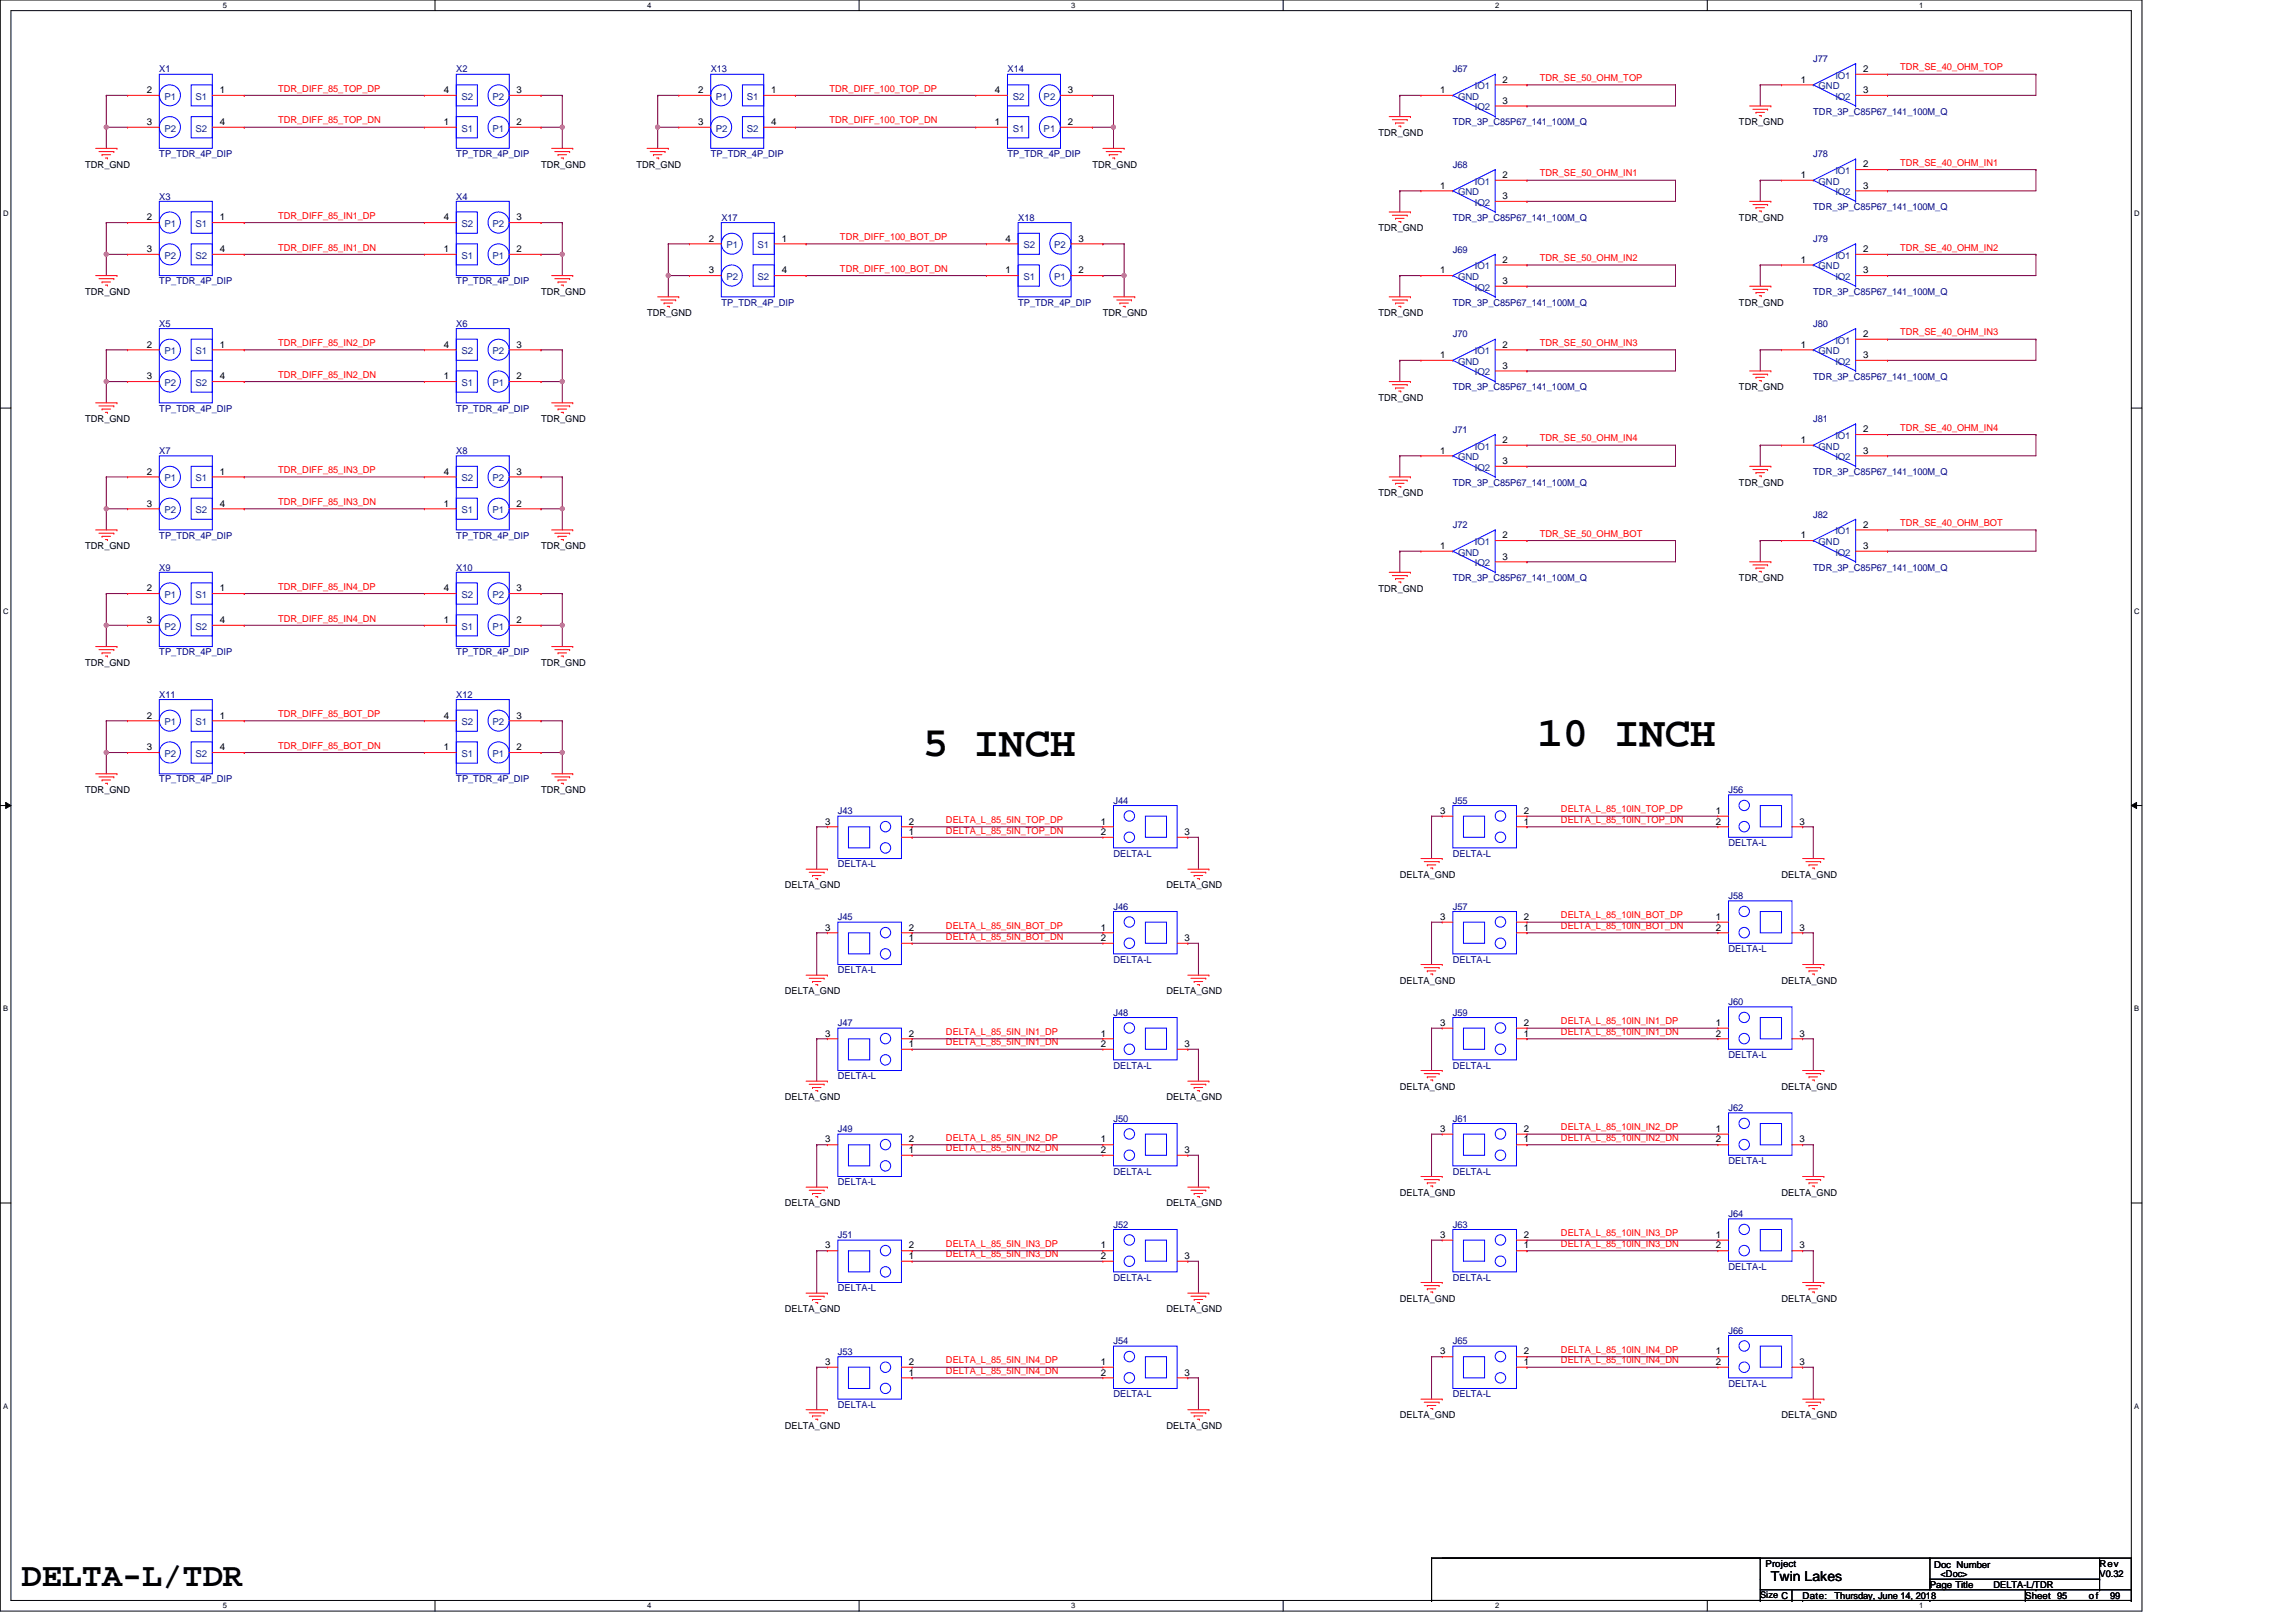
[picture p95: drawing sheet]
<svg xmlns="http://www.w3.org/2000/svg" width="297mm" height="210mm" viewBox="0 0 297 210" stroke-linecap="round" stroke-linejoin="round" font-family="sans-serif">
<defs><g id="words">
<g font-size="5.5">
<text x="119.4" y="97.9">5 INCH</text>
<text x="198.9" y="96.5">10 INCH</text>
</g>
<text font-size="4.3" x="2.8" y="205.3">DELTA-L/TDR</text>
<text font-size="1.8" x="229.1" y="204.6">Twin Lakes</text>
<g font-size="1.2" fill="#000080">
<text x="20.6" y="9.4">X1</text>
<text x="59" y="9.4">X2</text>
<text x="91.9" y="9.4">X13</text>
<text x="130.3" y="9.4">X14</text>
<text x="188" y="9.4">J67</text>
<text x="234.6" y="8">J77</text>
<text x="188" y="16.2">TDR_3P_C85P67_141_100M_Q</text>
<text x="234.6" y="14.8">TDR_3P_C85P67_141_100M_Q</text>
<text x="20.6" y="20.3">TP_TDR_4P_DIP</text>
<text x="59" y="20.3">TP_TDR_4P_DIP</text>
<text x="91.9" y="20.3">TP_TDR_4P_DIP</text>
<text x="130.3" y="20.3">TP_TDR_4P_DIP</text>
<text x="188" y="21.7">J68</text>
<text x="234.6" y="20.3">J78</text>
<text x="20.6" y="25.8">X3</text>
<text x="59" y="25.8">X4</text>
<text x="93.3" y="28.6">X17</text>
<text x="131.7" y="28.6">X18</text>
<text x="188" y="28.6">TDR_3P_C85P67_141_100M_Q</text>
<text x="234.6" y="27.2">TDR_3P_C85P67_141_100M_Q</text>
<text x="188" y="32.7">J69</text>
<text x="234.6" y="31.3">J79</text>
<text x="20.6" y="36.8">TP_TDR_4P_DIP</text>
<text x="59" y="36.8">TP_TDR_4P_DIP</text>
<text x="93.3" y="39.5">TP_TDR_4P_DIP</text>
<text x="131.7" y="39.5">TP_TDR_4P_DIP</text>
<text x="188" y="39.5">TDR_3P_C85P67_141_100M_Q</text>
<text x="234.6" y="38.2">TDR_3P_C85P67_141_100M_Q</text>
<text x="20.6" y="42.3">X5</text>
<text x="59" y="42.3">X6</text>
<text x="188" y="43.6">J70</text>
<text x="234.6" y="42.3">J80</text>
<text x="20.6" y="53.3">TP_TDR_4P_DIP</text>
<text x="59" y="53.3">TP_TDR_4P_DIP</text>
<text x="188" y="50.5">TDR_3P_C85P67_141_100M_Q</text>
<text x="234.6" y="49.1">TDR_3P_C85P67_141_100M_Q</text>
<text x="20.6" y="58.7">X7</text>
<text x="59" y="58.7">X8</text>
<text x="188" y="56">J71</text>
<text x="234.6" y="54.6">J81</text>
<text x="188" y="62.8">TDR_3P_C85P67_141_100M_Q</text>
<text x="234.6" y="61.5">TDR_3P_C85P67_141_100M_Q</text>
<text x="20.6" y="69.7">TP_TDR_4P_DIP</text>
<text x="59" y="69.7">TP_TDR_4P_DIP</text>
<text x="188" y="68.3">J72</text>
<text x="234.6" y="67">J82</text>
<text x="20.6" y="73.8">X9</text>
<text x="59" y="73.8">X10</text>
<text x="188" y="75.2">TDR_3P_C85P67_141_100M_Q</text>
<text x="234.6" y="73.8">TDR_3P_C85P67_141_100M_Q</text>
<text x="20.6" y="84.8">TP_TDR_4P_DIP</text>
<text x="59" y="84.8">TP_TDR_4P_DIP</text>
<text x="20.6" y="90.3">X11</text>
<text x="59" y="90.3">X12</text>
<text x="20.6" y="101.3">TP_TDR_4P_DIP</text>
<text x="59" y="101.3">TP_TDR_4P_DIP</text>
<text x="108.4" y="105.4">J43</text>
<text x="144.1" y="104">J44</text>
<text x="188" y="104">J55</text>
<text x="223.6" y="102.6">J56</text>
<text x="108.4" y="112.2">DELTA-L</text>
<text x="144.1" y="110.9">DELTA-L</text>
<text x="188" y="110.9">DELTA-L</text>
<text x="223.6" y="109.5">DELTA-L</text>
<text x="108.4" y="119.1">J45</text>
<text x="144.1" y="117.7">J46</text>
<text x="188" y="117.7">J57</text>
<text x="223.6" y="116.3">J58</text>
<text x="108.4" y="125.9">DELTA-L</text>
<text x="144.1" y="124.6">DELTA-L</text>
<text x="188" y="124.6">DELTA-L</text>
<text x="223.6" y="123.2">DELTA-L</text>
<text x="144.1" y="131.4">J48</text>
<text x="188" y="131.4">J59</text>
<text x="223.6" y="130">J60</text>
<text x="108.4" y="132.8">J47</text>
<text x="223.6" y="136.9">DELTA-L</text>
<text x="108.4" y="139.7">DELTA-L</text>
<text x="144.1" y="138.3">DELTA-L</text>
<text x="188" y="138.3">DELTA-L</text>
<text x="223.6" y="143.8">J62</text>
<text x="108.4" y="146.5">J49</text>
<text x="144.1" y="145.1">J50</text>
<text x="188" y="145.1">J61</text>
<text x="108.4" y="153.4">DELTA-L</text>
<text x="144.1" y="152">DELTA-L</text>
<text x="188" y="152">DELTA-L</text>
<text x="223.6" y="150.6">DELTA-L</text>
<text x="108.4" y="160.2">J51</text>
<text x="144.1" y="158.9">J52</text>
<text x="188" y="158.9">J63</text>
<text x="223.6" y="157.5">J64</text>
<text x="108.4" y="167.1">DELTA-L</text>
<text x="144.1" y="165.7">DELTA-L</text>
<text x="188" y="165.7">DELTA-L</text>
<text x="223.6" y="164.3">DELTA-L</text>
<text x="144.1" y="173.9">J54</text>
<text x="188" y="173.9">J65</text>
<text x="223.6" y="172.6">J66</text>
<text x="108.4" y="175.3">J53</text>
<text x="223.6" y="179.4">DELTA-L</text>
<text x="108.4" y="182.2">DELTA-L</text>
<text x="144.1" y="180.8">DELTA-L</text>
<text x="188" y="180.8">DELTA-L</text>
</g>
<g font-size="1.2" fill="#f00">
<text x="36" y="11.9">TDR_DIFF_85_TOP_DP</text>
<text x="107.3" y="11.9">TDR_DIFF_100_TOP_DP</text>
<text x="199.2" y="10.5">TDR_SE_50_OHM_TOP</text>
<text x="245.8" y="9.1">TDR_SE_40_OHM_TOP</text>
<text x="36" y="16">TDR_DIFF_85_TOP_DN</text>
<text x="107.3" y="16">TDR_DIFF_100_TOP_DN</text>
<text x="199.2" y="22.8">TDR_SE_50_OHM_IN1</text>
<text x="245.8" y="21.5">TDR_SE_40_OHM_IN1</text>
<text x="36" y="28.3">TDR_DIFF_85_IN1_DP</text>
<text x="36" y="32.4">TDR_DIFF_85_IN1_DN</text>
<text x="108.7" y="31.1">TDR_DIFF_100_BOT_DP</text>
<text x="108.7" y="35.2">TDR_DIFF_100_BOT_DN</text>
<text x="199.2" y="33.8">TDR_SE_50_OHM_IN2</text>
<text x="245.8" y="32.4">TDR_SE_40_OHM_IN2</text>
<text x="36" y="44.8">TDR_DIFF_85_IN2_DP</text>
<text x="199.2" y="44.8">TDR_SE_50_OHM_IN3</text>
<text x="245.8" y="43.4">TDR_SE_40_OHM_IN3</text>
<text x="36" y="48.9">TDR_DIFF_85_IN2_DN</text>
<text x="199.2" y="57.1">TDR_SE_50_OHM_IN4</text>
<text x="245.8" y="55.8">TDR_SE_40_OHM_IN4</text>
<text x="36" y="61.2">TDR_DIFF_85_IN3_DP</text>
<text x="36" y="65.4">TDR_DIFF_85_IN3_DN</text>
<text x="199.2" y="69.5">TDR_SE_50_OHM_BOT</text>
<text x="245.8" y="68.1">TDR_SE_40_OHM_BOT</text>
<text x="36" y="76.3">TDR_DIFF_85_IN4_DP</text>
<text x="36" y="80.4">TDR_DIFF_85_IN4_DN</text>
<text x="36" y="92.8">TDR_DIFF_85_BOT_DP</text>
<text x="36" y="96.9">TDR_DIFF_85_BOT_DN</text>
<text x="122.4" y="107.9">DELTA_L_85_5IN_TOP_DN</text>
<text x="122.4" y="106.5">DELTA_L_85_5IN_TOP_DP</text>
<text x="201.9" y="106.5">DELTA_L_85_10IN_TOP_DN</text>
<text x="201.9" y="105.1">DELTA_L_85_10IN_TOP_DP</text>
<text x="201.9" y="118.9">DELTA_L_85_10IN_BOT_DP</text>
<text x="122.4" y="121.6">DELTA_L_85_5IN_BOT_DN</text>
<text x="122.4" y="120.2">DELTA_L_85_5IN_BOT_DP</text>
<text x="201.9" y="120.2">DELTA_L_85_10IN_BOT_DN</text>
<text x="122.4" y="135.3">DELTA_L_85_5IN_IN1_DN</text>
<text x="122.4" y="133.9">DELTA_L_85_5IN_IN1_DP</text>
<text x="201.9" y="133.9">DELTA_L_85_10IN_IN1_DN</text>
<text x="201.9" y="132.6">DELTA_L_85_10IN_IN1_DP</text>
<text x="122.4" y="149">DELTA_L_85_5IN_IN2_DN</text>
<text x="122.4" y="147.7">DELTA_L_85_5IN_IN2_DP</text>
<text x="201.9" y="147.7">DELTA_L_85_10IN_IN2_DN</text>
<text x="201.9" y="146.3">DELTA_L_85_10IN_IN2_DP</text>
<text x="122.4" y="161.4">DELTA_L_85_5IN_IN3_DP</text>
<text x="201.9" y="161.4">DELTA_L_85_10IN_IN3_DN</text>
<text x="201.9" y="160">DELTA_L_85_10IN_IN3_DP</text>
<text x="122.4" y="162.7">DELTA_L_85_5IN_IN3_DN</text>
<text x="122.4" y="177.8">DELTA_L_85_5IN_IN4_DN</text>
<text x="122.4" y="176.4">DELTA_L_85_5IN_IN4_DP</text>
<text x="201.9" y="176.4">DELTA_L_85_10IN_IN4_DN</text>
<text x="201.9" y="175.1">DELTA_L_85_10IN_IN4_DP</text>
</g>
<g font-size="1.2" fill="#004080">
<text x="190.8" y="11.6">IO1</text>
<text x="235.3" y="11.6">GND</text>
<text x="237.4" y="10.2">IO1</text>
<text x="21.3" y="12.9">P1</text>
<text x="21.3" y="17">P2</text>
<text x="25.3" y="12.9">S1</text>
<text x="25.3" y="17">S2</text>
<text x="59.7" y="17">S1</text>
<text x="59.7" y="12.9">S2</text>
<text x="63.7" y="17">P1</text>
<text x="63.7" y="12.9">P2</text>
<text x="92.6" y="12.9">P1</text>
<text x="92.6" y="17">P2</text>
<text x="96.6" y="12.9">S1</text>
<text x="96.6" y="17">S2</text>
<text x="131" y="17">S1</text>
<text x="131" y="12.9">S2</text>
<text x="135" y="17">P1</text>
<text x="135" y="12.9">P2</text>
<text x="188.6" y="12.9">GND</text>
<text x="190.8" y="14.3">IO2</text>
<text x="237.4" y="12.9">IO2</text>
<text x="190.8" y="23.9">IO1</text>
<text x="235.3" y="23.9">GND</text>
<text x="237.4" y="22.5">IO1</text>
<text x="21.3" y="29.4">P1</text>
<text x="25.3" y="29.4">S1</text>
<text x="59.7" y="29.4">S2</text>
<text x="63.7" y="29.4">P2</text>
<text x="188.6" y="25.3">GND</text>
<text x="190.8" y="26.6">IO2</text>
<text x="237.4" y="25.3">IO2</text>
<text x="21.3" y="33.5">P2</text>
<text x="25.3" y="33.5">S2</text>
<text x="59.7" y="33.5">S1</text>
<text x="63.7" y="33.5">P1</text>
<text x="94" y="32.1">P1</text>
<text x="98" y="32.1">S1</text>
<text x="132.4" y="32.1">S2</text>
<text x="136.4" y="32.1">P2</text>
<text x="190.8" y="34.9">IO1</text>
<text x="235.3" y="34.9">GND</text>
<text x="237.4" y="33.5">IO1</text>
<text x="94" y="36.2">P2</text>
<text x="98" y="36.2">S2</text>
<text x="132.4" y="36.2">S1</text>
<text x="136.4" y="36.2">P1</text>
<text x="188.6" y="36.2">GND</text>
<text x="190.8" y="37.6">IO2</text>
<text x="237.4" y="36.2">IO2</text>
<text x="21.3" y="45.8">P1</text>
<text x="25.3" y="45.8">S1</text>
<text x="59.7" y="45.8">S2</text>
<text x="63.7" y="45.8">P2</text>
<text x="188.6" y="47.2">GND</text>
<text x="190.8" y="45.8">IO1</text>
<text x="235.3" y="45.8">GND</text>
<text x="237.4" y="44.5">IO1</text>
<text x="237.4" y="47.2">IO2</text>
<text x="21.3" y="50">P2</text>
<text x="25.3" y="50">S2</text>
<text x="59.7" y="50">S1</text>
<text x="63.7" y="50">P1</text>
<text x="190.8" y="48.6">IO2</text>
<text x="188.6" y="59.6">GND</text>
<text x="190.8" y="58.2">IO1</text>
<text x="235.3" y="58.2">GND</text>
<text x="237.4" y="56.8">IO1</text>
<text x="237.4" y="59.6">IO2</text>
<text x="21.3" y="62.3">P1</text>
<text x="25.3" y="62.3">S1</text>
<text x="59.7" y="62.3">S2</text>
<text x="63.7" y="62.3">P2</text>
<text x="190.8" y="60.9">IO2</text>
<text x="21.3" y="66.4">P2</text>
<text x="25.3" y="66.4">S2</text>
<text x="59.7" y="66.4">S1</text>
<text x="63.7" y="66.4">P1</text>
<text x="188.6" y="71.9">GND</text>
<text x="190.8" y="70.5">IO1</text>
<text x="235.3" y="70.5">GND</text>
<text x="237.4" y="69.2">IO1</text>
<text x="237.4" y="71.9">IO2</text>
<text x="21.3" y="77.4">P1</text>
<text x="25.3" y="77.4">S1</text>
<text x="59.7" y="77.4">S2</text>
<text x="63.7" y="77.4">P2</text>
<text x="190.8" y="73.3">IO2</text>
<text x="21.3" y="81.5">P2</text>
<text x="25.3" y="81.5">S2</text>
<text x="59.7" y="81.5">S1</text>
<text x="63.7" y="81.5">P1</text>
<text x="21.3" y="93.9">P1</text>
<text x="25.3" y="93.9">S1</text>
<text x="59.7" y="93.9">S2</text>
<text x="63.7" y="93.9">P2</text>
<text x="21.3" y="98">P2</text>
<text x="25.3" y="98">S2</text>
<text x="59.7" y="98">S1</text>
<text x="63.7" y="98">P1</text>
</g>
<g font-size="1.2">
<text x="194.4" y="10.7">2</text>
<text x="233" y="10.7">1</text>
<text x="241" y="9.3">2</text>
<text x="19" y="12">2</text>
<text x="19" y="16.2">3</text>
<text x="28.4" y="12">1</text>
<text x="28.4" y="16.2">4</text>
<text x="57.4" y="16.2">1</text>
<text x="57.4" y="12">4</text>
<text x="66.8" y="16.2">2</text>
<text x="66.8" y="12">3</text>
<text x="90.3" y="12">2</text>
<text x="90.3" y="16.2">3</text>
<text x="99.8" y="12">1</text>
<text x="99.8" y="16.2">4</text>
<text x="128.7" y="16.2">1</text>
<text x="128.7" y="12">4</text>
<text x="138.2" y="16.2">2</text>
<text x="138.2" y="12">3</text>
<text x="178.3" y="17.6">TDR_GND</text>
<text x="186.3" y="12">1</text>
<text x="194.4" y="13.4">3</text>
<text x="225" y="16.2">TDR_GND</text>
<text x="241" y="12">3</text>
<text x="11" y="21.7">TDR_GND</text>
<text x="70" y="21.7">TDR_GND</text>
<text x="82.3" y="21.7">TDR_GND</text>
<text x="141.3" y="21.7">TDR_GND</text>
<text x="194.4" y="23">2</text>
<text x="233" y="23">1</text>
<text x="241" y="21.7">2</text>
<text x="19" y="28.5">2</text>
<text x="28.4" y="28.5">1</text>
<text x="57.4" y="28.5">4</text>
<text x="66.8" y="28.5">3</text>
<text x="178.3" y="29.9">TDR_GND</text>
<text x="186.3" y="24.4">1</text>
<text x="194.4" y="25.8">3</text>
<text x="225" y="28.6">TDR_GND</text>
<text x="241" y="24.4">3</text>
<text x="19" y="32.6">3</text>
<text x="28.4" y="32.6">4</text>
<text x="57.4" y="32.6">1</text>
<text x="66.8" y="32.6">2</text>
<text x="91.7" y="31.3">2</text>
<text x="91.7" y="35.4">3</text>
<text x="101.1" y="31.3">1</text>
<text x="101.1" y="35.4">4</text>
<text x="130.1" y="35.4">1</text>
<text x="130.1" y="31.3">4</text>
<text x="139.5" y="35.4">2</text>
<text x="139.5" y="31.3">3</text>
<text x="186.3" y="35.4">1</text>
<text x="194.4" y="34">2</text>
<text x="233" y="34">1</text>
<text x="241" y="32.6">2</text>
<text x="241" y="35.4">3</text>
<text x="11" y="38.2">TDR_GND</text>
<text x="70" y="38.2">TDR_GND</text>
<text x="83.7" y="40.9">TDR_GND</text>
<text x="142.7" y="40.9">TDR_GND</text>
<text x="178.3" y="40.9">TDR_GND</text>
<text x="194.4" y="36.7">3</text>
<text x="225" y="39.5">TDR_GND</text>
<text x="19" y="45">2</text>
<text x="28.4" y="45">1</text>
<text x="57.4" y="45">4</text>
<text x="66.8" y="45">3</text>
<text x="186.3" y="46.3">1</text>
<text x="194.4" y="45">2</text>
<text x="194.4" y="47.7">3</text>
<text x="233" y="45">1</text>
<text x="241" y="43.6">2</text>
<text x="241" y="46.3">3</text>
<text x="19" y="49.1">3</text>
<text x="28.4" y="49.1">4</text>
<text x="57.4" y="49.1">1</text>
<text x="66.8" y="49.1">2</text>
<text x="178.3" y="51.9">TDR_GND</text>
<text x="225" y="50.5">TDR_GND</text>
<text x="11" y="54.6">TDR_GND</text>
<text x="70" y="54.6">TDR_GND</text>
<text x="186.3" y="58.7">1</text>
<text x="194.4" y="57.3">2</text>
<text x="233" y="57.3">1</text>
<text x="241" y="55.9">2</text>
<text x="241" y="58.7">3</text>
<text x="19" y="61.4">2</text>
<text x="19" y="65.6">3</text>
<text x="28.4" y="61.4">1</text>
<text x="28.4" y="65.6">4</text>
<text x="57.4" y="65.6">1</text>
<text x="57.4" y="61.4">4</text>
<text x="66.8" y="65.6">2</text>
<text x="66.8" y="61.4">3</text>
<text x="178.3" y="64.2">TDR_GND</text>
<text x="194.4" y="60">3</text>
<text x="225" y="62.8">TDR_GND</text>
<text x="11" y="71.1">TDR_GND</text>
<text x="70" y="71.1">TDR_GND</text>
<text x="186.3" y="71">1</text>
<text x="194.4" y="69.7">2</text>
<text x="233" y="69.7">1</text>
<text x="241" y="68.3">2</text>
<text x="241" y="71">3</text>
<text x="19" y="76.5">2</text>
<text x="28.4" y="76.5">1</text>
<text x="57.4" y="76.5">4</text>
<text x="66.8" y="76.5">3</text>
<text x="178.3" y="76.6">TDR_GND</text>
<text x="194.4" y="72.4">3</text>
<text x="225" y="75.2">TDR_GND</text>
<text x="19" y="80.6">3</text>
<text x="28.4" y="80.6">4</text>
<text x="57.4" y="80.6">1</text>
<text x="66.8" y="80.6">2</text>
<text x="11" y="86.2">TDR_GND</text>
<text x="70" y="86.2">TDR_GND</text>
<text x="19" y="93">2</text>
<text x="28.4" y="93">1</text>
<text x="57.4" y="93">4</text>
<text x="66.8" y="93">3</text>
<text x="19" y="97.1">3</text>
<text x="28.4" y="97.1">4</text>
<text x="57.4" y="97.1">1</text>
<text x="66.8" y="97.1">2</text>
<text x="11" y="102.6">TDR_GND</text>
<text x="70" y="102.6">TDR_GND</text>
<text x="106.8" y="106.7">3</text>
<text x="117.6" y="106.7">2</text>
<text x="142.4" y="106.7">1</text>
<text x="186.3" y="105.3">3</text>
<text x="197.1" y="105.3">2</text>
<text x="197.1" y="106.7">1</text>
<text x="222" y="106.7">2</text>
<text x="222" y="105.3">1</text>
<text x="232.8" y="106.7">3</text>
<text x="117.6" y="108.1">1</text>
<text x="142.4" y="108.1">2</text>
<text x="153.2" y="108.1">3</text>
<text x="181.1" y="113.6">DELTA_GND</text>
<text x="230.5" y="113.6">DELTA_GND</text>
<text x="101.5" y="115">DELTA_GND</text>
<text x="150.9" y="115">DELTA_GND</text>
<text x="186.3" y="119">3</text>
<text x="197.1" y="119">2</text>
<text x="222" y="119">1</text>
<text x="106.8" y="120.4">3</text>
<text x="117.6" y="120.4">2</text>
<text x="117.6" y="121.8">1</text>
<text x="142.4" y="121.8">2</text>
<text x="142.4" y="120.4">1</text>
<text x="153.2" y="121.8">3</text>
<text x="197.1" y="120.4">1</text>
<text x="222" y="120.4">2</text>
<text x="232.8" y="120.4">3</text>
<text x="101.5" y="128.7">DELTA_GND</text>
<text x="150.9" y="128.7">DELTA_GND</text>
<text x="181.1" y="127.3">DELTA_GND</text>
<text x="230.5" y="127.3">DELTA_GND</text>
<text x="106.8" y="134.1">3</text>
<text x="117.6" y="134.1">2</text>
<text x="117.6" y="135.5">1</text>
<text x="142.4" y="135.5">2</text>
<text x="142.4" y="134.1">1</text>
<text x="153.2" y="135.5">3</text>
<text x="186.3" y="132.8">3</text>
<text x="197.1" y="132.8">2</text>
<text x="197.1" y="134.1">1</text>
<text x="222" y="134.1">2</text>
<text x="222" y="132.8">1</text>
<text x="232.8" y="134.1">3</text>
<text x="101.5" y="142.4">DELTA_GND</text>
<text x="150.9" y="142.4">DELTA_GND</text>
<text x="181.1" y="141">DELTA_GND</text>
<text x="230.5" y="141">DELTA_GND</text>
<text x="106.8" y="147.8">3</text>
<text x="117.6" y="147.8">2</text>
<text x="117.6" y="149.2">1</text>
<text x="142.4" y="149.2">2</text>
<text x="142.4" y="147.8">1</text>
<text x="153.2" y="149.2">3</text>
<text x="186.3" y="146.5">3</text>
<text x="197.1" y="146.5">2</text>
<text x="197.1" y="147.8">1</text>
<text x="222" y="147.8">2</text>
<text x="222" y="146.5">1</text>
<text x="232.8" y="147.8">3</text>
<text x="181.1" y="154.7">DELTA_GND</text>
<text x="230.5" y="154.7">DELTA_GND</text>
<text x="101.5" y="156.1">DELTA_GND</text>
<text x="106.8" y="161.6">3</text>
<text x="117.6" y="161.6">2</text>
<text x="142.4" y="161.6">1</text>
<text x="150.9" y="156.1">DELTA_GND</text>
<text x="186.3" y="160.2">3</text>
<text x="197.1" y="160.2">2</text>
<text x="197.1" y="161.6">1</text>
<text x="222" y="161.6">2</text>
<text x="222" y="160.2">1</text>
<text x="232.8" y="161.6">3</text>
<text x="117.6" y="162.9">1</text>
<text x="142.4" y="162.9">2</text>
<text x="153.2" y="162.9">3</text>
<text x="101.5" y="169.8">DELTA_GND</text>
<text x="150.9" y="169.8">DELTA_GND</text>
<text x="181.1" y="168.5">DELTA_GND</text>
<text x="230.5" y="168.5">DELTA_GND</text>
<text x="106.8" y="176.6">3</text>
<text x="117.6" y="176.6">2</text>
<text x="117.6" y="178">1</text>
<text x="142.4" y="178">2</text>
<text x="142.4" y="176.6">1</text>
<text x="153.2" y="178">3</text>
<text x="186.3" y="175.3">3</text>
<text x="197.1" y="175.3">2</text>
<text x="197.1" y="176.6">1</text>
<text x="222" y="176.6">2</text>
<text x="222" y="175.3">1</text>
<text x="232.8" y="176.6">3</text>
<text x="101.5" y="184.9">DELTA_GND</text>
<text x="150.9" y="184.9">DELTA_GND</text>
<text x="181.1" y="183.6">DELTA_GND</text>
<text x="230.5" y="183.6">DELTA_GND</text>
<text x="228.4" y="202.8">Project</text>
<text x="250.2" y="202.9">Doc Number</text>
<text x="271.6" y="202.8">Rev</text>
<text x="227.7" y="206.8">Size C</text>
<text x="233.2" y="206.9">Date:</text>
<text x="237.3" y="206.9">Thursday, June 14, 2018</text>
<text x="249.7" y="205.5">Page Title</text>
<text x="251.1" y="204.1">&lt;Doc&gt;</text>
<text x="257.9" y="205.5">DELTA-L/TDR</text>
<text x="262" y="206.9">Sheet 95</text>
<text x="270.3" y="206.9">of</text>
<text x="271.6" y="204.1">V0.32</text>
<text x="273" y="206.9">99</text>
</g>
<g font-size="1">
<text x="28.8" y="1">5</text>
<text x="83.7" y="1">4</text>
<text x="138.6" y="1">3</text>
<text x="193.4" y="1">2</text>
<text x="248.3" y="1">1</text>
<text x=".4" y="28">D</text>
<text x="276.1" y="28">D</text>
<text x=".4" y="79.4">C</text>
<text x="276.1" y="79.4">C</text>
<text x=".4" y="130.9">B</text>
<text x="276.1" y="130.9">B</text>
<text x=".4" y="182.3">A</text>
<text x="276.1" y="182.3">A</text>
<text x="28.8" y="208.2">5</text>
<text x="83.7" y="208.2">4</text>
<text x="138.6" y="208.2">3</text>
<text x="193.4" y="208.2">2</text>
<text x="248.3" y="208.2">1</text>
</g>
</g></defs>
<path d="M0 0h277.1v208.5h-277.1zM1.4 1.4h274.3v205.7h-274.3z" fill="none" stroke="#000" stroke-width=".13"/>
<g fill="#fff">
<path d="M28.8 .1h.6v1.1h-.6z"/>
<path d="M28.8 207.3h.6v1.1h-.6z"/>
</g>
<path d="M56.3 0v1.4M56.3 207.1v1.4" fill="none" stroke="#000" stroke-width=".13"/>
<g fill="#fff">
<path d="M83.7 .1h.6v1.1h-.6z"/>
<path d="M83.7 207.3h.6v1.1h-.6z"/>
</g>
<path d="M111.1 0v1.4M111.1 207.1v1.4" fill="none" stroke="#000" stroke-width=".13"/>
<g fill="#fff">
<path d="M138.6 .1h.5v1.1h-.5z"/>
<path d="M138.6 207.3h.5v1.1h-.5z"/>
</g>
<path d="M166 0v1.4M166 207.1v1.4" fill="none" stroke="#000" stroke-width=".13"/>
<g fill="#fff">
<path d="M193.4 .1h.6v1.1h-.6z"/>
<path d="M193.4 207.3h.6v1.1h-.6z"/>
</g>
<path d="M220.9 0v1.4M220.9 207.1v1.4" fill="none" stroke="#000" stroke-width=".13"/>
<g fill="#fff">
<path d="M248.3 .1h.6v1.1h-.6z"/>
<path d="M248.3 207.3h.6v1.1h-.6z"/>
<path d="M.4 27.1h.7v1.1h-.7z"/>
<path d="M276.1 27.1h.7v1.1h-.7z"/>
<path d="M.4 78.5h.7v1.1h-.7z"/>
<path d="M276.1 78.5h.7v1.1h-.7z"/>
</g>
<path d="M0 52.8h1.4M275.7 52.8h1.4" fill="none" stroke="#000" stroke-width=".13"/>
<g fill="#fff">
<path d="M.4 130h.7v1.1h-.7z"/>
<path d="M276.1 130h.6v1.1h-.6z"/>
</g>
<path d="M0 104.2h1.4M.7 103.8l.7 .4-.7 .4zM275.7 104.2l.7-.4v.8zM275.7 104.2h1.4" fill="none" stroke="#000" stroke-width=".13"/>
<path d="M.7 103.8l.7 .4-.7 .4zM275.7 104.2l.7-.4v.8z" fill="#000"/>
<g fill="#fff">
<path d="M.4 181.4h.7v1.1h-.7z"/>
<path d="M276.1 181.4h.6v1.1h-.6z"/>
</g>
<path d="M0 155.7h1.4M275.7 155.7h1.4" fill="none" stroke="#000" stroke-width=".13"/>
<g fill="none" stroke="#800040" stroke-width=".13">
<path d="M13.8 93.3h.1M13.8 97.4h.1M13.8 93.3h2.7M13.8 97.4v2.7M13.8 97.4h2.7M31.6 93.3h.1M31.6 97.4h.1M31.6 93.3h23.3M31.6 97.4h23.3M70 93.3h.1M70 97.4h.1M70 93.3h2.7"/>
<path d="M70 97.4h2.7M72.7 97.4h.1M72.7 97.4v2.7"/>
</g>
<circle cx="72.7" cy="97.4" r=".27" fill="#f0f"/>
<circle cx="72.7" cy="97.4" r=".27" fill="none" stroke="#f0f" stroke-width=".13"/>
<path d="M13.8 93.3h.1M13.8 93.3v4.1M72.7 93.3h.1M72.7 93.3v4.1" fill="none" stroke="#800040" stroke-width=".13"/>
<circle cx="13.7" cy="97.4" r=".27" fill="#f0f"/>
<circle cx="13.7" cy="97.4" r=".27" fill="none" stroke="#f0f" stroke-width=".13"/>
<g fill="none" stroke="#800040" stroke-width=".13">
<path d="M85.1 12.3h.1M85.1 16.5h.1M85.1 12.3h2.7M85.1 16.5v2.7M85.1 16.5h2.7M102.9 12.3h.1M102.9 16.5h.1M102.9 12.3h23.3M102.9 16.5h23.3M141.3 12.3h.1M141.3 16.5h.1M141.3 12.3h2.8"/>
<path d="M141.3 16.5h2.8M144.1 16.5h.1M144.1 12.3h.1M144.1 12.3v6.9"/>
</g>
<circle cx="144" cy="16.5" r=".27" fill="#f0f"/>
<circle cx="144" cy="16.5" r=".27" fill="none" stroke="#f0f" stroke-width=".13"/>
<path d="M85.1 12.3h.1M85.1 12.3v4.2" fill="none" stroke="#800040" stroke-width=".13"/>
<circle cx="85.1" cy="16.5" r=".27" fill="#f0f"/>
<circle cx="85.1" cy="16.5" r=".27" fill="none" stroke="#f0f" stroke-width=".13"/>
<g fill="none" stroke="#800040" stroke-width=".13">
<path d="M13.8 12.3h.1M13.8 16.5h.1M13.8 12.3h2.7M13.8 16.5v2.7M13.8 16.5h2.7M31.6 12.3h.1M31.6 16.5h.1M31.6 12.3h23.3M31.6 16.5h23.3M70 12.3h.1M70 16.5h.1M70 12.3h2.7"/>
<path d="M70 16.5h2.7M72.7 16.5h.1M72.7 16.5v2.7M181.1 12.3h.1M181.1 12.3v2.8M181.1 12.3h2.7M197.5 11h.1M197.5 13.7h.1M197.5 11h19.3M216.8 11h.1M216.8 11v2.7h-19.3M181.1 24.7h.1"/>
<path d="M181.1 35.7h.1M181.1 24.7v2.7M181.1 35.7v2.7M181.1 24.7h2.7M181.1 35.7h2.7M197.5 23.3h.1M197.5 26.1h.1M197.5 34.3h.1M197.5 37h.1M197.5 23.3h19.3M197.5 34.3h19.3M216.8 23.3h.1"/>
<path d="M216.8 34.3h.1M216.8 23.3v2.8h-19.3M216.8 34.3v2.7h-19.3M181.1 46.6h.1M181.1 59h.1M181.1 46.6v2.8M181.1 59v2.7M181.1 46.6h2.7M181.1 59h2.7M197.5 45.3h.1M197.5 48h.1M197.5 57.6h.1"/>
<path d="M197.5 45.3h19.3M197.5 57.6h19.3M216.8 45.3h.1M216.8 57.6h.1M216.8 45.3v2.7h-19.3M216.8 57.6v2.7h-19.3M181.1 71.3h.1M181.1 71.3v2.8M181.1 71.3h2.7M197.5 60.3h.1M197.5 70h.1M197.5 72.7h.1"/>
<path d="M197.5 70h19.3M216.8 70h.1M216.8 70v2.7h-19.3"/>
</g>
<circle cx="72.7" cy="16.5" r=".27" fill="#f0f"/>
<circle cx="72.7" cy="16.5" r=".27" fill="none" stroke="#f0f" stroke-width=".13"/>
<path d="M13.8 12.3h.1M13.8 12.3v4.2M72.7 12.3h.1M72.7 12.3v4.2" fill="none" stroke="#800040" stroke-width=".13"/>
<circle cx="13.7" cy="16.5" r=".27" fill="#f0f"/>
<circle cx="13.7" cy="16.5" r=".27" fill="none" stroke="#f0f" stroke-width=".13"/>
<g fill="none" stroke="#800040" stroke-width=".13">
<path d="M13.8 28.8h.1M13.8 32.9h.1M13.8 28.8h2.7M13.8 32.9v2.8M13.8 32.9h2.7M31.6 28.8h.1M31.6 32.9h.1M31.6 28.8h23.3M31.6 32.9h23.3M70 28.8h.1M70 32.9h.1M70 28.8h2.7"/>
<path d="M70 32.9h2.7M72.7 32.9h.1M72.7 32.9v2.8"/>
</g>
<circle cx="72.7" cy="32.9" r=".27" fill="#f0f"/>
<circle cx="72.7" cy="32.9" r=".27" fill="none" stroke="#f0f" stroke-width=".13"/>
<path d="M13.8 28.8h.1M13.8 28.8v4.1M72.7 28.8h.1M72.7 28.8v4.1" fill="none" stroke="#800040" stroke-width=".13"/>
<circle cx="13.7" cy="32.9" r=".27" fill="#f0f"/>
<circle cx="13.7" cy="32.9" r=".27" fill="none" stroke="#f0f" stroke-width=".13"/>
<g fill="none" stroke="#800040" stroke-width=".13">
<path d="M13.8 45.3h.1M13.8 49.4h.1M13.8 45.3h2.7M13.8 49.4v2.7M13.8 49.4h2.7M31.6 45.3h.1M31.6 49.4h.1M31.6 45.3h23.3M31.6 49.4h23.3M70 45.3h.1M70 49.4h.1M70 45.3h2.7"/>
<path d="M70 49.4h2.7M72.7 49.4h.1M72.7 49.4v2.7"/>
</g>
<circle cx="72.7" cy="49.4" r=".27" fill="#f0f"/>
<circle cx="72.7" cy="49.4" r=".27" fill="none" stroke="#f0f" stroke-width=".13"/>
<path d="M13.8 45.3h.1M13.8 45.3v4.1M72.7 45.3h.1M72.7 45.3v4.1" fill="none" stroke="#800040" stroke-width=".13"/>
<circle cx="13.7" cy="49.4" r=".27" fill="#f0f"/>
<circle cx="13.7" cy="49.4" r=".27" fill="none" stroke="#f0f" stroke-width=".13"/>
<path d="M13.8 61.7h.1M13.8 65.8h.1M13.8 61.7h2.7M13.8 65.8v2.8" fill="none" stroke="#800040" stroke-width=".13"/>
<circle cx="13.7" cy="65.8" r=".27" fill="#f0f"/>
<circle cx="13.7" cy="65.8" r=".27" fill="none" stroke="#f0f" stroke-width=".13"/>
<path d="M13.8 65.8h.1M13.8 65.8h2.7M31.6 61.7h.1M31.6 65.8h.1M31.6 65.8h23.3M31.6 61.7h23.3M70 61.7h.1M70 65.8h.1M70 65.8h2.7M70 61.7h2.7M72.7 65.8h.1M72.7 65.8v2.8" fill="none" stroke="#800040" stroke-width=".13"/>
<circle cx="72.7" cy="65.8" r=".27" fill="#f0f"/>
<circle cx="72.7" cy="65.8" r=".27" fill="none" stroke="#f0f" stroke-width=".13"/>
<g fill="none" stroke="#800040" stroke-width=".13">
<path d="M13.8 61.7h.1M13.8 76.8h.1M13.8 61.7v4.1M13.8 76.8h2.7M31.6 76.8h.1M31.6 76.8h23.3M70 76.8h.1M70 76.8h2.7M72.7 61.7h.1M72.7 61.7v4.1M13.8 80.9h.1M13.8 80.9v2.8"/>
<path d="M13.8 80.9h2.7M31.6 80.9h.1M31.6 80.9h23.3M70 80.9h.1M70 80.9h2.7M72.7 80.9h.1M72.7 80.9v2.8"/>
</g>
<circle cx="72.7" cy="80.9" r=".27" fill="#f0f"/>
<circle cx="72.7" cy="80.9" r=".27" fill="none" stroke="#f0f" stroke-width=".13"/>
<path d="M13.8 76.8h.1M13.8 76.8v4.1M72.7 76.8h.1M72.7 76.8v4.1" fill="none" stroke="#800040" stroke-width=".13"/>
<circle cx="13.7" cy="80.9" r=".27" fill="#f0f"/>
<circle cx="13.7" cy="80.9" r=".27" fill="none" stroke="#f0f" stroke-width=".13"/>
<g fill="none" stroke="#800040" stroke-width=".13">
<path d="M86.5 31.6h.1M86.5 35.7h.1M86.5 31.6h2.7M86.5 35.7v2.7M86.5 35.7h2.7M105.7 107h.1M105.7 107v5.5M105.7 107h1.3M118 108.4h.1M118 107h.1M118 108.4h24.7M118 107h24.7"/>
<path d="M153.7 108.4h.1M153.7 108.4h1.3M155 108.4h.1M155 108.4v4.1M185.2 119.3h.1M185.2 105.6h.1M185.2 105.6v5.5M185.2 119.3v5.5M185.2 119.3h1.4M185.2 105.6h1.4M197.5 119.3h.1M197.5 107h.1"/>
<path d="M197.5 105.6h.1M197.5 107h24.7M197.5 119.3h24.7M197.5 105.6h24.7M233.2 107h.1M233.2 107h1.4M234.6 107h.1M234.6 107v4.1M105.7 134.4h.1M105.7 120.7h.1M105.7 120.7v5.5M105.7 134.4v5.5"/>
<path d="M105.7 134.4h1.3M105.7 120.7h1.3M118 135.8h.1M118 134.4h.1M118 122.1h.1M118 120.7h.1M118 134.4h24.7M118 135.8h24.7M118 122.1h24.7M118 120.7h24.7M153.7 122.1h.1M153.7 135.8h.1"/>
<path d="M153.7 135.8h1.3M153.7 122.1h1.3M155 122.1h.1M155 135.8h.1M155 122.1v4.1M155 135.8v4.1M185.2 133.1h.1M185.2 133.1v5.4M185.2 133.1h1.4M197.5 120.7h.1M197.5 134.4h.1M197.5 133.1h.1"/>
<path d="M197.5 134.4h24.7M197.5 120.7h24.7M197.5 133.1h24.7M233.2 120.7h.1M233.2 134.4h.1M233.2 134.4h1.4M233.2 120.7h1.4M234.6 120.7h.1M234.6 134.4h.1M234.6 120.7v4.1M234.6 134.4v4.1M105.7 148.1h.1"/>
<path d="M105.7 148.1v5.5M105.7 148.1h1.3M118 149.5h.1M118 148.1h.1M118 149.5h24.7M118 148.1h24.7M153.7 149.5h.1M153.7 149.5h1.3M155 149.5h.1M155 149.5v4.1M185.2 146.8h.1M185.2 146.8v5.5"/>
<path d="M185.2 146.8h1.4M197.5 148.1h.1M197.5 146.8h.1M197.5 148.1h24.7M197.5 146.8h24.7M233.2 148.1h.1M233.2 148.1h1.4M234.6 148.1h.1M234.6 148.1v4.2M105.7 161.9h.1M105.7 176.9h.1M105.7 161.9v5.4"/>
<path d="M105.7 176.9v5.5M105.7 176.9h1.3M105.7 161.9h1.3M118 178.3h.1M118 176.9h.1M118 163.2h.1M118 161.9h.1M118 178.3h24.7M118 176.9h24.7M118 163.2h24.7M118 161.9h24.7M153.7 163.2h.1"/>
<path d="M153.7 178.3h.1M153.7 178.3h1.3M153.7 163.2h1.3M155 163.2h.1M155 178.3h.1M155 163.2v4.1M155 178.3v4.1M185.2 160.5h.1M185.2 175.6h.1M185.2 160.5v5.5M185.2 175.6v5.5M185.2 160.5h1.4"/>
<path d="M185.2 175.6h1.4M197.5 161.9h.1M197.5 160.5h.1M197.5 176.9h.1M197.5 175.6h.1M197.5 176.9h24.7M197.5 161.9h24.7M197.5 160.5h24.7M197.5 175.6h24.7M233.2 161.9h.1M233.2 176.9h.1M233.2 176.9h1.4"/>
<path d="M233.2 161.9h1.4M234.6 176.9h.1M234.6 161.9h.1M234.6 161.9v4.1M234.6 176.9v4.2"/>
</g>
<circle cx="86.4" cy="35.7" r=".27" fill="#f0f"/>
<circle cx="86.4" cy="35.7" r=".27" fill="none" stroke="#f0f" stroke-width=".13"/>
<path d="M104.3 31.6h.1M104.3 35.7h.1M104.3 31.6h23.3M104.3 35.7h23.3M142.7 31.6h.1M142.7 35.7h.1M142.7 31.6h2.7M142.7 35.7h2.7M145.4 35.7h.1M145.4 35.7v2.7" fill="none" stroke="#800040" stroke-width=".13"/>
<circle cx="145.4" cy="35.7" r=".27" fill="#f0f"/>
<circle cx="145.4" cy="35.7" r=".27" fill="none" stroke="#f0f" stroke-width=".13"/>
<g fill="none" stroke="#800040" stroke-width=".13">
<path d="M227.7 11h.1M227.7 11v2.7M227.7 11h2.8M244.2 9.6h.1M244.2 12.3h.1M244.2 9.6h19.2M263.4 9.6h.1M263.4 9.6v2.7h-19.2M86.5 31.6h.1M86.5 31.6v4.1M145.4 31.6h.1M145.4 31.6v4.1"/>
<path d="M227.7 23.3h.1M227.7 34.3h.1M227.7 23.3v2.8M227.7 34.3v2.7M227.7 23.3h2.8M227.7 34.3h2.8M244.2 21.9h.1M244.2 24.7h.1M244.2 32.9h.1M244.2 35.7h.1M244.2 21.9h19.2M244.2 32.9h19.2"/>
<path d="M263.4 21.9h.1M263.4 32.9h.1M263.4 21.9v2.8h-19.2M263.4 32.9v2.8h-19.2M227.7 45.3h.1M227.7 57.6h.1M227.7 45.3v2.7M227.7 57.6v2.7M227.7 45.3h2.8M227.7 57.6h2.8M244.2 43.9h.1M244.2 46.6h.1"/>
<path d="M244.2 56.2h.1M244.2 59h.1M244.2 43.9h19.2M244.2 56.2h19.2M263.4 43.9h.1M263.4 56.2h.1M263.4 43.9v2.7h-19.2M263.4 56.2v2.8h-19.2M227.7 70h.1M227.7 70v2.7M227.7 70h2.8M244.2 68.6h.1"/>
<path d="M244.2 71.3h.1M244.2 68.6h19.2M263.4 68.6h.1M263.4 68.6v2.7h-19.2"/>
</g>
<g fill="none" stroke="#f00" stroke-width=".13">
<path d="M12.4 19.2h2.7M12.8 19.6h1.9M14.7 19.6h.1M15.1 19.2h.1M16.5 12.3h.1M16.5 16.5h.1M16.5 12.3h4.1M16.5 16.5h4.1M27.5 12.3h4.1M27.5 16.5h4.1M31.6 12.3h.1M31.6 16.5h.1"/>
<path d="M54.9 16.5h.1M54.9 12.3h.1M54.9 12.3h4.1M54.9 16.5h4.1M65.9 12.3h4.1M65.9 16.5h4.1M70 16.5h.1M70 12.3h.1M71.4 19.2h2.7M71.8 19.6h1.9M73.7 19.6h.1M74.1 19.2h.1"/>
<path d="M83.7 19.2h2.8M84.1 19.6h1.9M86 19.6h.1M86.5 19.2h.1M87.8 12.3h.1M87.8 16.5h.1M87.8 12.3h4.1M87.8 16.5h4.1M98.8 12.3h4.1M98.8 16.5h4.1M102.9 12.3h.1M102.9 16.5h.1"/>
<path d="M126.2 16.5h.1M126.2 12.3h.1M126.2 12.3h4.1M126.2 16.5h4.1M137.2 12.3h4.1M137.2 16.5h4.1M141.3 16.5h.1M141.3 12.3h.1M142.7 19.2h2.7M143.1 19.6h1.9M145 19.6h.1M145.4 19.2h.1"/>
<path d="M179.7 15.1h2.8M180.1 15.5h2M180.5 15.9h.1M180.5 15.9h1.1M181 16.3h.2M181.2 16.3h.1M182.1 15.5h.1M182.5 15.1h.1M183.8 12.3h.1M183.8 12.3h4.2M193.4 13.7h4.1M193.4 11h4.1"/>
<path d="M197.5 11h.1M197.5 13.7h.1M226.4 13.7h2.7M226.8 14.1h1.9M227.2 14.5h.1M227.2 14.5h1.1M227.6 15h.3M227.9 15h.1M228.7 14.1h.1M229.1 13.7h.1M230.5 11h.1M230.5 11h4.1"/>
<path d="M240.1 12.3h4.1M240.1 9.6h4.1M244.2 9.6h.1M244.2 12.3h.1M12.4 35.7h2.7M12.8 36.1h1.9M13.2 20h.1M13.2 36.5h.1M13.2 20h1.1M13.2 36.5h1.1M13.6 20.4h.3M13.6 36.9h.3"/>
<path d="M13.9 20.4h.1M13.9 36.9h.1M14.7 36.1h.1M15.1 35.7h.1M16.5 28.8h.1M16.5 32.9h.1M16.5 28.8h4.1M16.5 32.9h4.1M27.5 28.8h4.1M27.5 32.9h4.1M31.6 28.8h.1M31.6 32.9h.1"/>
<path d="M54.9 32.9h.1M54.9 28.8h.1M54.9 28.8h4.1M54.9 32.9h4.1M65.9 28.8h4.1M65.9 32.9h4.1M70 32.9h.1M70 28.8h.1M71.4 35.7h2.7M71.8 36.1h1.9M72.2 20h.1M72.2 36.5h.1"/>
<path d="M72.2 20h1.1M72.2 36.5h1.1M72.6 20.4h.3M72.6 36.9h.3M72.9 20.4h.1M72.9 36.9h.1M73.7 36.1h.1M74.1 35.7h.1M84.5 20h.1M84.5 20h1.1M84.9 20.4h.3M85.1 38.4h2.7"/>
<path d="M85.2 20.4h.1M85.5 38.8h1.9M85.9 39.2h.1M85.9 39.2h1.1M86.3 39.6h.3M86.6 39.6h.1M87.4 38.8h.1M87.8 38.4h.1M89.2 31.6h.1M89.2 35.7h.1M89.2 35.7h4.1M89.2 31.6h4.1"/>
<path d="M100.2 35.7h4.1M100.2 31.6h4.1M104.3 31.6h.1M104.3 35.7h.1M127.6 35.7h.1M127.6 31.6h.1M127.6 35.7h4.1M127.6 31.6h4.1M138.6 35.7h4.1M138.6 31.6h4.1M142.7 35.7h.1M142.7 31.6h.1"/>
<path d="M143.5 20h.1M143.5 20h1.1M143.9 20.4h.3M144.1 38.4h2.7M144.2 20.4h.1M144.5 38.8h1.9M144.9 39.2h.1M144.9 39.2h1.1M145.3 39.6h.3M145.6 39.6h.1M146.4 38.8h.1M146.8 38.4h.1"/>
<path d="M179.7 27.4h2.8M179.7 38.4h2.8M180.1 27.9h2M180.1 38.8h2M180.5 28.3h.1M180.5 39.2h.1M180.5 28.3h1.1M180.5 39.2h1.1M181 28.7h.2M181 39.6h.2M181.2 28.7h.1M181.2 39.6h.1"/>
<path d="M182.1 27.9h.1M182.1 38.8h.1M182.5 27.4h.1M182.5 38.4h.1M183.8 35.7h.1M183.8 24.7h.1M183.8 35.7h4.2M183.8 24.7h4.2M193.4 26.1h4.1M193.4 37h4.1M193.4 34.3h4.1M193.4 23.3h4.1"/>
<path d="M197.5 34.3h.1M197.5 37h.1M197.5 23.3h.1M197.5 26.1h.1M226.4 26.1h2.7M226.4 37h2.7M226.8 26.5h1.9M226.8 37.4h1.9M227.2 26.9h.1M227.2 37.9h.1M227.2 26.9h1.1M227.2 37.9h1.1"/>
<path d="M227.6 27.3h.3M227.6 38.3h.3M227.9 27.3h.1M227.9 38.3h.1M228.7 26.5h.1M228.7 37.4h.1M229.1 26.1h.1M229.1 37h.1M230.5 34.3h.1M230.5 23.3h.1M230.5 34.3h4.1M230.5 23.3h4.1"/>
<path d="M240.1 35.7h4.1M240.1 32.9h4.1M240.1 21.9h4.1M240.1 24.7h4.1M244.2 32.9h.1M244.2 35.7h.1M244.2 21.9h.1M244.2 24.7h.1M12.4 52.1h2.7M12.8 52.5h1.9M13.2 52.9h.1M13.2 52.9h1.1"/>
<path d="M13.6 53.4h.3M13.9 53.4h.1M14.7 52.5h.1M15.1 52.1h.1M16.5 45.3h.1M16.5 49.4h.1M16.5 49.4h4.1M16.5 45.3h4.1M27.5 49.4h4.1M27.5 45.3h4.1M31.6 45.3h.1M31.6 49.4h.1"/>
<path d="M54.9 49.4h.1M54.9 45.3h.1M54.9 49.4h4.1M54.9 45.3h4.1M65.9 49.4h4.1M65.9 45.3h4.1M70 49.4h.1M70 45.3h.1M71.4 52.1h2.7M71.8 52.5h1.9M72.2 52.9h.1M72.2 52.9h1.1"/>
<path d="M72.6 53.4h.3M72.9 53.4h.1M73.7 52.5h.1M74.1 52.1h.1M179.7 49.4h2.8M180.1 49.8h2M180.5 50.2h.1M180.5 50.2h1.1M181 50.6h.2M181.2 50.6h.1M182.1 49.8h.1M182.5 49.4h.1"/>
<path d="M183.8 59h.1M183.8 46.6h.1M183.8 59h4.2M183.8 46.6h4.2M193.4 48h4.1M193.4 57.6h4.1M193.4 45.3h4.1M197.5 57.6h.1M197.5 45.3h.1M197.5 48h.1M226.4 48h2.7M226.8 48.4h1.9"/>
<path d="M227.2 48.8h.1M227.2 48.8h1.1M227.6 49.3h.3M227.9 49.3h.1M228.7 48.4h.1M229.1 48h.1M230.5 57.6h.1M230.5 45.3h.1M230.5 57.6h4.1M230.5 45.3h4.1M240.1 56.2h4.1M240.1 59h4.1"/>
<path d="M240.1 43.9h4.1M240.1 46.6h4.1M244.2 56.2h.1M244.2 59h.1M244.2 43.9h.1M244.2 46.6h.1M12.4 68.6h2.7M12.8 69h1.9M13.2 69.4h.1M13.2 69.4h1.1M13.6 69.8h.3M13.9 69.8h.1"/>
<path d="M14.7 69h.1M15.1 68.6h.1M16.5 76.8h.1M16.5 61.7h.1M16.5 65.8h.1M16.5 61.7h4.1M16.5 76.8h4.1M16.5 65.8h4.1M27.5 61.7h4.1M27.5 76.8h4.1M27.5 65.8h4.1M31.6 76.8h.1"/>
<path d="M31.6 61.7h.1M31.6 65.8h.1M54.9 76.8h.1M54.9 65.8h.1M54.9 61.7h.1M54.9 61.7h4.1M54.9 76.8h4.1M54.9 65.8h4.1M65.9 61.7h4.1M65.9 76.8h4.1M65.9 65.8h4.1M70 76.8h.1"/>
<path d="M70 65.8h.1M70 61.7h.1M71.4 68.6h2.7M71.8 69h1.9M72.2 69.4h.1M72.2 69.4h1.1M72.6 69.8h.3M72.9 69.8h.1M73.7 69h.1M74.1 68.6h.1M179.7 61.7h2.8M179.7 74.1h2.8"/>
<path d="M180.1 62.1h2M180.1 74.5h2M180.5 62.5h.1M180.5 74.9h.1M180.5 62.5h1.1M180.5 74.9h1.1M181 63h.2M181 75.3h.2M181.2 63h.1M181.2 75.3h.1M182.1 62.1h.1M182.1 74.5h.1"/>
<path d="M182.5 61.7h.1M182.5 74.1h.1M183.8 71.3h.1M183.8 71.3h4.2M193.4 60.3h4.1M193.4 72.7h4.1M193.4 70h4.1M197.5 60.3h.1M197.5 70h.1M197.5 72.7h.1M226.4 60.3h2.7M226.4 72.7h2.7"/>
<path d="M226.8 60.8h1.9M226.8 73.1h1.9M227.2 61.2h.1M227.2 73.5h.1M227.2 61.2h1.1M227.2 73.5h1.1M227.6 61.6h.3M227.6 73.9h.3M227.9 61.6h.1M227.9 73.9h.1M228.7 60.8h.1M228.7 73.1h.1"/>
<path d="M229.1 60.3h.1M229.1 72.7h.1M230.5 70h.1M230.5 70h4.1M240.1 68.6h4.1M240.1 71.3h4.1M244.2 68.6h.1M244.2 71.3h.1M12.4 83.7h2.7M12.8 84.1h1.9M13.2 84.5h.1M13.2 84.5h1.1"/>
<path d="M13.6 84.9h.3M13.9 84.9h.1M14.7 84.1h.1M15.1 83.7h.1M16.5 93.3h.1M16.5 97.4h.1M16.5 80.9h.1M16.5 80.9h4.1M16.5 97.4h4.1M16.5 93.3h4.1M27.5 80.9h4.1M27.5 97.4h4.1"/>
<path d="M27.5 93.3h4.1M31.6 93.3h.1M31.6 97.4h.1M31.6 80.9h.1M54.9 80.9h.1M54.9 97.4h.1M54.9 93.3h.1M54.9 80.9h4.1M54.9 97.4h4.1M54.9 93.3h4.1M65.9 80.9h4.1M65.9 97.4h4.1"/>
<path d="M65.9 93.3h4.1M70 80.9h.1M70 97.4h.1M70 93.3h.1M71.4 83.7h2.7M71.8 84.1h1.9M72.2 84.5h.1M72.2 84.5h1.1M72.6 84.9h.3M72.9 84.9h.1M73.7 84.1h.1M74.1 83.7h.1"/>
<path d="M12.4 100.1h2.7M12.8 100.5h1.9M13.2 100.9h.1M13.2 100.9h1.1M13.6 101.4h.3M13.9 101.4h.1M14.7 100.5h.1M15.1 100.1h.1M71.4 100.1h2.7M71.8 100.5h1.9M72.2 100.9h.1M72.2 100.9h1.1"/>
<path d="M72.6 101.4h.3M72.9 101.4h.1M73.7 100.5h.1M74.1 100.1h.1M104.3 112.5h2.7M104.7 112.9h1.9M105.1 113.3h.1M105.1 113.3h1.1M105.5 113.7h.3M105.8 113.7h.1M106.6 112.9h.1M107 112.5h.1"/>
<path d="M107 107h.1M107 107h1.4M116.6 107h1.4M116.6 108.4h1.4M118 107h.1M118 108.4h.1M142.7 108.4h.1M142.7 107h.1M142.7 107h1.4M142.7 108.4h1.4M152.3 108.4h1.4M153.7 108.4h.1"/>
<path d="M153.7 112.5h2.7M154.1 112.9h1.9M154.5 113.3h.1M154.5 113.3h1.1M154.9 113.7h.3M155.2 113.7h.1M156 112.9h.1M156.4 112.5h.1M183.8 111.1h2.8M184.3 111.5h1.9M184.7 111.9h.1M184.7 111.9h1.1"/>
<path d="M185.1 112.3h.3M185.4 112.3h.1M186.2 111.5h.1M186.6 111.1h.1M186.6 105.6h.1M186.6 119.3h.1M186.6 105.6h1.4M186.6 119.3h1.4M196.2 105.6h1.3M196.2 107h1.3M196.2 119.3h1.3M197.5 105.6h.1"/>
<path d="M197.5 107h.1M197.5 119.3h.1M222.2 107h.1M222.2 105.6h.1M222.2 119.3h.1M222.2 105.6h1.4M222.2 107h1.4M222.2 119.3h1.4M231.8 107h1.4M233.2 107h.1M233.2 111.1h2.8M233.6 111.5h1.9"/>
<path d="M234 111.9h.1M234 111.9h1.1M234.5 112.3h.2M234.7 112.3h.1M235.5 111.5h.1M236 111.1h.1M104.3 126.2h2.7M104.3 139.9h2.7M104.7 126.6h1.9M105.1 127h.1M105.1 127h1.1M105.5 127.4h.3"/>
<path d="M105.8 127.4h.1M106.6 126.6h.1M107 126.2h.1M107 139.9h.1M107 134.4h.1M107 120.7h.1M107 134.4h1.4M107 120.7h1.4M116.6 134.4h1.4M116.6 122.1h1.4M116.6 120.7h1.4M116.6 135.8h1.4"/>
<path d="M118 134.4h.1M118 135.8h.1M118 120.7h.1M118 122.1h.1M142.7 122.1h.1M142.7 120.7h.1M142.7 135.8h.1M142.7 134.4h.1M142.7 134.4h1.4M142.7 122.1h1.4M142.7 120.7h1.4M142.7 135.8h1.4"/>
<path d="M152.3 122.1h1.4M152.3 135.8h1.4M153.7 122.1h.1M153.7 135.8h.1M153.7 126.2h2.7M153.7 139.9h2.7M154.1 126.6h1.9M154.5 127h.1M154.5 127h1.1M154.9 127.4h.3M155.2 127.4h.1M156 126.6h.1"/>
<path d="M156.4 126.2h.1M156.4 139.9h.1M183.8 124.8h2.8M183.8 138.5h2.8M184.3 125.2h1.9M184.3 138.9h1.9M184.7 125.6h.1M184.7 139.4h.1M184.7 125.6h1.1M184.7 139.4h1.1M185.1 126h.3M185.1 139.8h.3"/>
<path d="M185.4 126h.1M185.4 139.8h.1M186.2 125.2h.1M186.2 138.9h.1M186.6 124.8h.1M186.6 138.5h.1M186.6 133.1h.1M186.6 133.1h1.4M196.2 133.1h1.3M196.2 134.4h1.3M196.2 120.7h1.3M197.5 133.1h.1"/>
<path d="M197.5 134.4h.1M197.5 120.7h.1M222.2 134.4h.1M222.2 133.1h.1M222.2 120.7h.1M222.2 133.1h1.4M222.2 134.4h1.4M222.2 120.7h1.4M231.8 134.4h1.4M231.8 120.7h1.4M233.2 134.4h.1M233.2 120.7h.1"/>
<path d="M233.2 124.8h2.8M233.2 138.5h2.8M233.6 125.2h1.9M233.6 138.9h1.9M234 125.6h.1M234 139.4h.1M234 125.6h1.1M234 139.4h1.1M234.5 126h.2M234.5 139.8h.2M234.7 126h.1M234.7 139.8h.1"/>
<path d="M235.5 125.2h.1M235.5 138.9h.1M236 124.8h.1M236 138.5h.1M104.3 153.6h2.7M104.7 154h1.9M104.7 140.3h1.9M105.1 154.5h.1M105.1 140.7h.1M105.1 154.5h1.1M105.1 140.7h1.1M105.5 154.9h.3"/>
<path d="M105.5 141.1h.3M105.8 154.9h.1M105.8 141.1h.1M106.6 154h.1M106.6 140.3h.1M107 153.6h.1M107 148.1h.1M107 148.1h1.4M116.6 149.5h1.4M116.6 148.1h1.4M118 148.1h.1M118 149.5h.1"/>
<path d="M142.7 149.5h.1M142.7 148.1h.1M142.7 149.5h1.4M142.7 148.1h1.4M152.3 149.5h1.4M153.7 149.5h.1M153.7 153.6h2.7M154.1 154h1.9M154.1 140.3h1.9M154.5 154.5h.1M154.5 140.7h.1M154.5 154.5h1.1"/>
<path d="M154.5 140.7h1.1M154.9 154.9h.3M154.9 141.1h.3M155.2 154.9h.1M155.2 141.1h.1M156 154h.1M156 140.3h.1M156.4 153.6h.1M183.8 152.3h2.8M184.3 152.7h1.9M184.7 153.1h.1M184.7 153.1h1.1"/>
<path d="M185.1 153.5h.3M185.4 153.5h.1M186.2 152.7h.1M186.6 152.3h.1M186.6 146.8h.1M186.6 146.8h1.4M196.2 148.1h1.3M196.2 146.8h1.3M197.5 146.8h.1M197.5 148.1h.1M222.2 148.1h.1M222.2 146.8h.1"/>
<path d="M222.2 148.1h1.4M222.2 146.8h1.4M231.8 148.1h1.4M233.2 148.1h.1M233.2 152.3h2.8M233.6 152.7h1.9M234 153.1h.1M234 153.1h1.1M234.5 153.5h.2M234.7 153.5h.1M235.5 152.7h.1M236 152.3h.1"/>
<path d="M104.3 167.3h2.7M104.7 167.7h1.9M105.1 168.2h.1M105.1 168.2h1.1M105.5 168.6h.3M105.8 168.6h.1M106.6 167.7h.1M107 167.3h.1M107 161.9h.1M107 176.9h.1M107 161.9h1.4M107 176.9h1.4"/>
<path d="M116.6 161.9h1.4M116.6 163.2h1.4M116.6 176.9h1.4M116.6 178.3h1.4M118 161.9h.1M118 163.2h.1M118 176.9h.1M118 178.3h.1M142.7 178.3h.1M142.7 176.9h.1M142.7 163.2h.1M142.7 161.9h.1"/>
<path d="M142.7 161.9h1.4M142.7 163.2h1.4M142.7 176.9h1.4M142.7 178.3h1.4M152.3 163.2h1.4M152.3 178.3h1.4M153.7 178.3h.1M153.7 163.2h.1M153.7 167.3h2.7M154.1 167.7h1.9M154.5 168.2h.1M154.5 168.2h1.1"/>
<path d="M154.9 168.6h.3M155.2 168.6h.1M156 167.7h.1M156.4 167.3h.1M183.8 166h2.8M184.3 166.4h1.9M184.7 166.8h.1M184.7 166.8h1.1M185.1 167.2h.3M185.4 167.2h.1M186.2 166.4h.1M186.6 166h.1"/>
<path d="M186.6 175.6h.1M186.6 160.5h.1M186.6 175.6h1.4M186.6 160.5h1.4M196.2 161.9h1.3M196.2 176.9h1.3M196.2 175.6h1.3M196.2 160.5h1.3M197.5 175.6h.1M197.5 176.9h.1M197.5 160.5h.1M197.5 161.9h.1"/>
<path d="M222.2 176.9h.1M222.2 175.6h.1M222.2 161.9h.1M222.2 160.5h.1M222.2 161.9h1.4M222.2 176.9h1.4M222.2 175.6h1.4M222.2 160.5h1.4M231.8 161.9h1.4M231.8 176.9h1.4M233.2 176.9h.1M233.2 161.9h.1"/>
<path d="M233.2 166h2.8M233.6 166.4h1.9M234 166.8h.1M234 166.8h1.1M234.5 167.2h.2M234.7 167.2h.1M235.5 166.4h.1M236 166h.1M104.3 182.4h2.7M104.7 182.8h1.9M105.1 183.2h.1M105.1 183.2h1.1"/>
<path d="M105.5 183.7h.3M105.8 183.7h.1M106.6 182.8h.1M107 182.4h.1M153.7 182.4h2.7M154.1 182.8h1.9M154.5 183.2h.1M154.5 183.2h1.1M154.9 183.7h.3M155.2 183.7h.1M156 182.8h.1M156.4 182.4h.1"/>
<path d="M183.8 181.1h2.8M184.3 181.5h1.9M184.7 181.9h.1M184.7 181.9h1.1M185.1 182.3h.3M185.4 182.3h.1M186.2 181.5h.1M186.6 181.1h.1M233.2 181.1h2.8M233.6 181.5h1.9M234 181.9h.1M234 181.9h1.1"/>
<path d="M234.5 182.3h.2M234.7 182.3h.1M235.5 181.5h.1M236 181.1h.1"/>
</g>
<g fill="none" stroke="#000" stroke-width=".13">
<path d="M185.2 201.6h.1M185.2 207.1h.1M185.2 201.6h90.5M185.2 207.1h90.5M185.2 201.6v5.5M227.7 201.6h.1M227.7 207.1h.1M227.7 205.7h48M227.7 201.6v5.5M231.8 207.1h.1M231.8 205.7v1.4M233.2 207.1h.1"/>
<path d="M249.7 207.1h.1M249.7 201.6h.1M249.7 201.6v4.1M249.7 204.4h21.9M262 207.1h.1M262 205.7v1.4M263.4 205.7h.1M271.6 204.4h.1M271.6 205.7h.1M271.6 201.6v4.1M275.7 201.6h.1M275.7 207.1h.1"/>
<path d="M275.7 205.7h.1M275.7 201.6v5.5"/>
</g>
<g fill="none" stroke="#00f" stroke-width=".13">
<path d="M20.6 9.6h6.9v9.6h-6.9zM24.7 11h2.8v2.7h-2.8zM24.7 15.1h2.8v2.7h-2.8zM59 15.1h2.8v2.7h-2.8zM59 11h2.8v2.7h-2.8zM59 9.6h6.9v9.6h-6.9zM91.9 9.6h6.9v9.6h-6.9zM96.1 11h2.7v2.7h-2.7zM96.1 15.1h2.7v2.7h-2.7zM130.3 15.1h2.8v2.7h-2.8zM130.3 11h2.8v2.7h-2.8zM130.3 9.6h6.9v9.6h-6.9z"/>
<path d="M188 12.3h.1M188 12.3l5.4 2.8M193.4 9.6h.1M193.4 15.1h.1M193.4 9.6l-5.4 2.7M193.4 9.6v5.5M234.6 11h.1M234.6 11l5.5 2.7M240.1 8.2h.1M240.1 13.7h.1M240.1 8.2v5.5M240.1 8.2l-5.5 2.8"/>
<path d="M20.6 26.1h6.9v9.6h-6.9zM24.7 27.4h2.8v2.8h-2.8zM24.7 31.6h2.8v2.7h-2.8zM59 31.6h2.8v2.7h-2.8zM59 27.4h2.8v2.8h-2.8zM59 26.1h6.9v9.6h-6.9zM93.3 28.8h6.9v9.6h-6.9zM97.4 30.2h2.8v2.7h-2.8zM97.4 34.3h2.8v2.7h-2.8zM131.7 34.3h2.8v2.7h-2.8zM131.7 30.2h2.8v2.7h-2.8zM131.7 28.8h6.9v9.6h-6.9z"/>
<path d="M188 35.7h.1M188 24.7h.1M188 35.7l5.4 2.7M188 24.7l5.4 2.7M193.4 32.9h.1M193.4 38.4h.1M193.4 21.9h.1M193.4 27.4h.1M193.4 21.9v5.5M193.4 32.9v5.5M193.4 32.9l-5.4 2.8M193.4 21.9l-5.4 2.8"/>
<path d="M234.6 34.3h.1M234.6 23.3h.1M234.6 34.3l5.5 2.7M234.6 23.3l5.5 2.8M240.1 31.6h.1M240.1 37h.1M240.1 20.6h.1M240.1 26.1h.1M240.1 20.6v5.5M240.1 31.6v5.4M240.1 31.6l-5.5 2.7M240.1 20.6l-5.5 2.7"/>
<path d="M20.6 59h6.9v9.6h-6.9zM20.6 42.5h6.9v9.6h-6.9zM24.7 43.9h2.8v2.7h-2.8zM24.7 48h2.8v2.8h-2.8zM59 59h6.9v9.6h-6.9zM59 48h2.8v2.8h-2.8zM59 43.9h2.8v2.7h-2.8zM59 42.5h6.9v9.6h-6.9zM188 59h.1M188 46.6h.1M188 59l5.4 2.7M188 46.6l5.4 2.8"/>
<path d="M193.4 56.2h.1M193.4 43.9h.1M193.4 49.4h.1M193.4 43.9v5.5M193.4 56.2v5.5M193.4 56.2l-5.4 2.8M193.4 43.9l-5.4 2.7M234.6 57.6h.1M234.6 45.3h.1M234.6 57.6l5.5 2.7M234.6 45.3l5.5 2.7M240.1 54.9h.1"/>
<path d="M240.1 42.5h.1M240.1 48h.1M240.1 42.5v5.5M240.1 54.9v5.4M240.1 54.9l-5.5 2.7M240.1 42.5l-5.5 2.8M20.6 74.1h6.9v9.6h-6.9zM24.7 75.4h2.8v2.8h-2.8zM24.7 79.6h2.8v2.7h-2.8zM24.7 60.3h2.8v2.8h-2.8zM24.7 64.5h2.8v2.7h-2.8zM59 79.6h2.8v2.7h-2.8z"/>
<path d="M59 75.4h2.8v2.8h-2.8zM59 74.1h6.9v9.6h-6.9zM59 64.5h2.8v2.7h-2.8zM59 60.3h2.8v2.8h-2.8zM188 71.3h.1M188 71.3l5.4 2.8M193.4 61.7h.1M193.4 68.6h.1M193.4 74.1h.1M193.4 68.6v5.5M193.4 68.6l-5.4 2.7M234.6 70h.1"/>
<path d="M234.6 70l5.5 2.7M240.1 67.2h.1M240.1 72.7h.1M240.1 60.3h.1M240.1 67.2l-5.5 2.8M240.1 67.2v5.5M20.6 90.5h6.9v9.6h-6.9zM24.7 91.9h2.8v2.7h-2.8zM24.7 96h2.8v2.8h-2.8zM59 96h2.8v2.8h-2.8zM59 91.9h2.8v2.7h-2.8zM59 90.5h6.9v9.6h-6.9z"/>
<path d="M108.4 105.6h8.2v5.5h-8.2zM108.4 119.3h8.2v5.5h-8.2zM109.8 107h2.7v2.7h-2.7zM144.1 118h8.2v5.4h-8.2zM144.1 104.2h8.2v5.5h-8.2zM148.2 119.3h2.7v2.8h-2.7zM148.2 105.6h2.7v2.8h-2.7zM188 104.2h8.2v5.5h-8.2zM188 118h8.2v5.4h-8.2zM189.3 105.6h2.8v2.8h-2.8zM189.3 119.3h2.8v2.8h-2.8zM223.6 102.9h8.2v5.5h-8.2z"/>
<path d="M223.6 116.6h8.2v5.5h-8.2zM227.7 104.2h2.8v2.8h-2.8zM227.7 118h2.8v2.7h-2.8zM108.4 133.1h8.2v5.4h-8.2zM109.8 134.4h2.7v2.8h-2.7zM109.8 120.7h2.7v2.7h-2.7zM144.1 131.7h8.2v5.5h-8.2zM148.2 133.1h2.7v2.7h-2.7zM188 131.7h8.2v5.5h-8.2zM189.3 133.1h2.8v2.7h-2.8zM223.6 130.3h8.2v5.5h-8.2zM227.7 131.7h2.8v2.7h-2.8z"/>
<path d="M108.4 146.8h8.2v5.5h-8.2zM109.8 148.1h2.7v2.8h-2.7zM144.1 145.4h8.2v5.5h-8.2zM144.1 159.1h8.2v5.5h-8.2zM148.2 146.8h2.7v2.7h-2.7zM188 159.1h8.2v5.5h-8.2zM188 145.4h8.2v5.5h-8.2zM189.3 146.8h2.8v2.7h-2.8zM223.6 144h8.2v5.5h-8.2zM223.6 157.7h8.2v5.5h-8.2zM227.7 145.4h2.8v2.7h-2.8zM227.7 159.1h2.8v2.8h-2.8z"/>
<path d="M108.4 160.5h8.2v5.5h-8.2zM108.4 175.6h8.2v5.5h-8.2zM109.8 161.9h2.7v2.7h-2.7zM109.8 176.9h2.7v2.8h-2.7zM144.1 174.2h8.2v5.5h-8.2zM148.2 175.6h2.7v2.7h-2.7zM148.2 160.5h2.7v2.7h-2.7zM188 174.2h8.2v5.5h-8.2zM189.3 175.6h2.8v2.7h-2.8zM189.3 160.5h2.8v2.7h-2.8zM223.6 172.8h8.2v5.5h-8.2zM227.7 174.2h2.8v2.7h-2.8z"/>
<circle cx="22" cy="16.5" r="1.37"/>
<circle cx="22" cy="12.3" r="1.36"/>
<circle cx="64.5" cy="16.5" r="1.37"/>
<circle cx="64.5" cy="12.3" r="1.36"/>
<circle cx="93.3" cy="16.5" r="1.36"/>
<circle cx="93.3" cy="12.3" r="1.36"/>
<circle cx="135.8" cy="16.5" r="1.36"/>
<circle cx="135.8" cy="12.3" r="1.36"/>
<circle cx="22" cy="28.8" r="1.37"/>
<circle cx="22" cy="32.9" r="1.36"/>
<circle cx="64.5" cy="28.8" r="1.37"/>
<circle cx="64.5" cy="32.9" r="1.36"/>
<circle cx="94.7" cy="35.7" r="1.36"/>
<circle cx="94.7" cy="31.5" r="1.36"/>
<circle cx="137.2" cy="35.7" r="1.37"/>
<circle cx="137.2" cy="31.5" r="1.36"/>
<circle cx="22" cy="49.4" r="1.37"/>
<circle cx="22" cy="45.3" r="1.36"/>
<circle cx="64.5" cy="49.4" r="1.37"/>
<circle cx="64.5" cy="45.3" r="1.36"/>
<circle cx="22" cy="76.8" r="1.37"/>
<circle cx="22" cy="61.7" r="1.37"/>
<circle cx="22" cy="65.8" r="1.36"/>
<circle cx="64.5" cy="76.8" r="1.37"/>
<circle cx="64.5" cy="61.7" r="1.37"/>
<circle cx="64.5" cy="65.8" r="1.36"/>
<circle cx="22" cy="97.4" r="1.37"/>
<circle cx="22" cy="93.3" r="1.36"/>
<circle cx="22" cy="80.9" r="1.36"/>
<circle cx="64.5" cy="97.4" r="1.37"/>
<circle cx="64.5" cy="80.9" r="1.36"/>
<circle cx="64.5" cy="93.3" r="1.36"/>
<circle cx="114.6" cy="109.7" r=".67"/>
<circle cx="114.6" cy="107" r=".67"/>
<circle cx="146.1" cy="108.3" r=".68"/>
<circle cx="146.1" cy="105.6" r=".68"/>
<circle cx="146.1" cy="119.3" r=".68"/>
<circle cx="194.1" cy="105.6" r=".68"/>
<circle cx="194.1" cy="108.3" r=".68"/>
<circle cx="194.1" cy="119.3" r=".68"/>
<circle cx="225.7" cy="107" r=".68"/>
<circle cx="225.7" cy="118" r=".67"/>
<circle cx="225.7" cy="104.2" r=".67"/>
<circle cx="114.6" cy="137.2" r=".67"/>
<circle cx="114.6" cy="120.7" r=".67"/>
<circle cx="114.6" cy="134.4" r=".67"/>
<circle cx="114.6" cy="123.4" r=".67"/>
<circle cx="146.1" cy="135.8" r=".68"/>
<circle cx="146.1" cy="122.1" r=".68"/>
<circle cx="146.1" cy="133" r=".68"/>
<circle cx="194.1" cy="133" r=".68"/>
<circle cx="194.1" cy="135.8" r=".68"/>
<circle cx="194.1" cy="122.1" r=".68"/>
<circle cx="225.7" cy="120.7" r=".68"/>
<circle cx="225.7" cy="134.4" r=".68"/>
<circle cx="225.7" cy="131.7" r=".67"/>
<circle cx="114.6" cy="150.9" r=".67"/>
<circle cx="114.6" cy="148.1" r=".67"/>
<circle cx="146.1" cy="149.5" r=".68"/>
<circle cx="146.1" cy="146.7" r=".68"/>
<circle cx="194.1" cy="146.7" r=".68"/>
<circle cx="194.1" cy="149.5" r=".68"/>
<circle cx="225.7" cy="148.1" r=".68"/>
<circle cx="225.7" cy="145.4" r=".67"/>
<circle cx="225.7" cy="159.1" r=".67"/>
<circle cx="114.6" cy="164.6" r=".67"/>
<circle cx="114.6" cy="176.9" r=".67"/>
<circle cx="114.6" cy="161.8" r=".67"/>
<circle cx="114.6" cy="179.7" r=".67"/>
<circle cx="146.1" cy="175.6" r=".68"/>
<circle cx="146.1" cy="160.5" r=".68"/>
<circle cx="146.1" cy="178.3" r=".68"/>
<circle cx="146.1" cy="163.2" r=".68"/>
<circle cx="194.1" cy="160.5" r=".68"/>
<circle cx="194.1" cy="163.2" r=".68"/>
<circle cx="194.1" cy="175.6" r=".68"/>
<circle cx="194.1" cy="178.3" r=".68"/>
<circle cx="225.7" cy="176.9" r=".68"/>
<circle cx="225.7" cy="161.8" r=".68"/>
<circle cx="225.7" cy="174.2" r=".68"/>
</g>
<circle cx="72.7" cy="97.4" r=".27" fill="#f0f"/>
<circle cx="72.7" cy="97.4" r=".27" fill="none" stroke="#f0f" stroke-width=".13"/>
<circle cx="13.7" cy="97.4" r=".27" fill="#f0f"/>
<circle cx="13.7" cy="97.4" r=".27" fill="none" stroke="#f0f" stroke-width=".13"/>
<circle cx="144" cy="16.5" r=".27" fill="#f0f"/>
<circle cx="144" cy="16.5" r=".27" fill="none" stroke="#f0f" stroke-width=".13"/>
<circle cx="85.1" cy="16.5" r=".27" fill="#f0f"/>
<circle cx="85.1" cy="16.5" r=".27" fill="none" stroke="#f0f" stroke-width=".13"/>
<circle cx="72.7" cy="16.5" r=".27" fill="#f0f"/>
<circle cx="72.7" cy="16.5" r=".27" fill="none" stroke="#f0f" stroke-width=".13"/>
<circle cx="13.7" cy="16.5" r=".27" fill="#f0f"/>
<circle cx="13.7" cy="16.5" r=".27" fill="none" stroke="#f0f" stroke-width=".13"/>
<circle cx="72.7" cy="32.9" r=".27" fill="#f0f"/>
<circle cx="72.7" cy="32.9" r=".27" fill="none" stroke="#f0f" stroke-width=".13"/>
<circle cx="13.7" cy="32.9" r=".27" fill="#f0f"/>
<circle cx="13.7" cy="32.9" r=".27" fill="none" stroke="#f0f" stroke-width=".13"/>
<circle cx="72.7" cy="49.4" r=".27" fill="#f0f"/>
<circle cx="72.7" cy="49.4" r=".27" fill="none" stroke="#f0f" stroke-width=".13"/>
<circle cx="13.7" cy="49.4" r=".27" fill="#f0f"/>
<circle cx="13.7" cy="49.4" r=".27" fill="none" stroke="#f0f" stroke-width=".13"/>
<circle cx="13.7" cy="65.8" r=".27" fill="#f0f"/>
<circle cx="13.7" cy="65.8" r=".27" fill="none" stroke="#f0f" stroke-width=".13"/>
<circle cx="72.7" cy="65.8" r=".27" fill="#f0f"/>
<circle cx="72.7" cy="65.8" r=".27" fill="none" stroke="#f0f" stroke-width=".13"/>
<circle cx="72.7" cy="80.9" r=".27" fill="#f0f"/>
<circle cx="72.7" cy="80.9" r=".27" fill="none" stroke="#f0f" stroke-width=".13"/>
<circle cx="13.7" cy="80.9" r=".27" fill="#f0f"/>
<circle cx="13.7" cy="80.9" r=".27" fill="none" stroke="#f0f" stroke-width=".13"/>
<circle cx="86.4" cy="35.7" r=".27" fill="#f0f"/>
<circle cx="86.4" cy="35.7" r=".27" fill="none" stroke="#f0f" stroke-width=".13"/>
<circle cx="145.4" cy="35.7" r=".27" fill="#f0f"/>
<circle cx="145.4" cy="35.7" r=".27" fill="none" stroke="#f0f" stroke-width=".13"/>
<use href="#words"/>
</svg>
